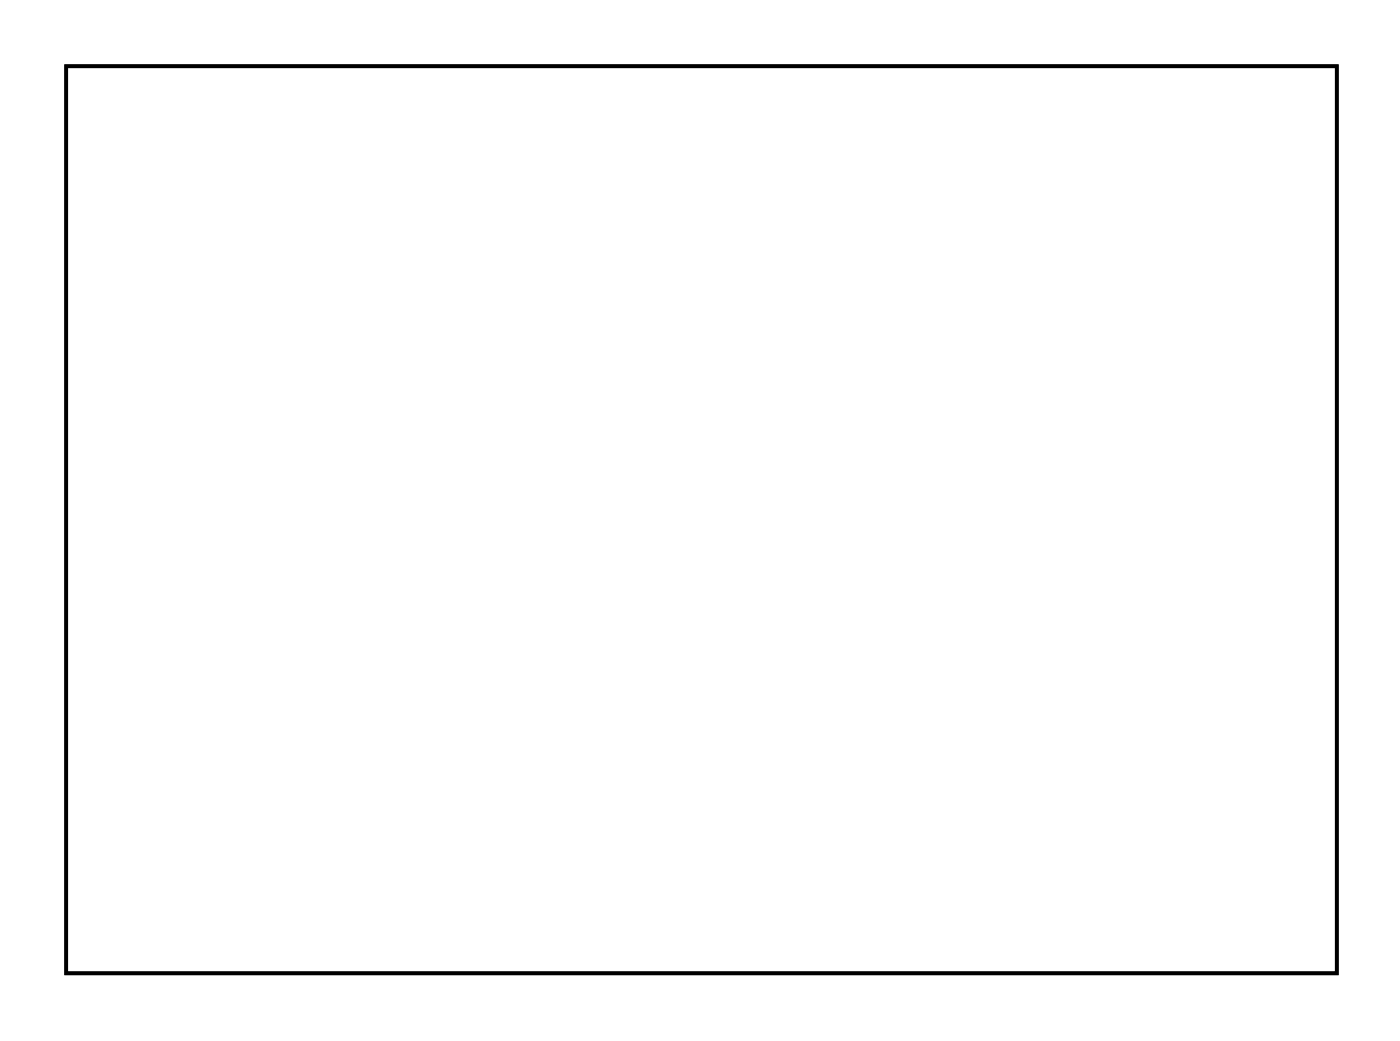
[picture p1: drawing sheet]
<svg xmlns="http://www.w3.org/2000/svg" width="77mm" height="57mm" viewBox="0 0 77 57" stroke-linecap="round" stroke-linejoin="round" font-family="sans-serif">
<path d="M3.6 3.6h69.8v49.8h-69.8z" fill="none" stroke="#000" stroke-width=".2"/>
<path d="M3.6 3.6h69.8v49.8h-69.8zM3.6 3.6v49.8h69.8v-49.8z" fill="#000"/>
<circle cx="67.1" cy="8.6" r=".74" fill="#fff"/>
<circle cx="67.1" cy="8.6" r=".74" fill="none" stroke="#fff" stroke-width=".76" stroke-linecap="butt"/>
<circle cx="67.1" cy="11.1" r=".74" fill="#fff"/>
<circle cx="67.1" cy="11.1" r=".74" fill="none" stroke="#fff" stroke-width=".76" stroke-linecap="butt"/>
<circle cx="67.1" cy="13.7" r=".74" fill="#fff"/>
<circle cx="67.1" cy="13.7" r=".74" fill="none" stroke="#fff" stroke-width=".76" stroke-linecap="butt"/>
<circle cx="67.1" cy="16.2" r=".74" fill="#fff"/>
<circle cx="67.1" cy="16.2" r=".74" fill="none" stroke="#fff" stroke-width=".76" stroke-linecap="butt"/>
<circle cx="40.5" cy="34.6" r=".74" fill="#fff"/>
<circle cx="40.5" cy="34.6" r=".74" fill="none" stroke="#fff" stroke-width=".76" stroke-linecap="butt"/>
<circle cx="37.9" cy="34.6" r=".74" fill="#fff"/>
<circle cx="37.9" cy="34.6" r=".74" fill="none" stroke="#fff" stroke-width=".76" stroke-linecap="butt"/>
<circle cx="35.4" cy="34.6" r=".74" fill="#fff"/>
<circle cx="35.4" cy="34.6" r=".74" fill="none" stroke="#fff" stroke-width=".76" stroke-linecap="butt"/>
<circle cx="32.8" cy="34.6" r=".74" fill="#fff"/>
<circle cx="32.8" cy="34.6" r=".74" fill="none" stroke="#fff" stroke-width=".76" stroke-linecap="butt"/>
<circle cx="30.3" cy="34.6" r=".74" fill="#fff"/>
<circle cx="30.3" cy="34.6" r=".74" fill="none" stroke="#fff" stroke-width=".76" stroke-linecap="butt"/>
<circle cx="27.8" cy="34.6" r=".74" fill="#fff"/>
<circle cx="27.8" cy="34.6" r=".74" fill="none" stroke="#fff" stroke-width=".76" stroke-linecap="butt"/>
<circle cx="25.2" cy="34.6" r=".74" fill="#fff"/>
<circle cx="25.2" cy="34.6" r=".74" fill="none" stroke="#fff" stroke-width=".76" stroke-linecap="butt"/>
<circle cx="22.7" cy="34.6" r=".74" fill="#fff"/>
<circle cx="22.7" cy="34.6" r=".74" fill="none" stroke="#fff" stroke-width=".76" stroke-linecap="butt"/>
<circle cx="20.1" cy="34.6" r=".74" fill="#fff"/>
<circle cx="20.1" cy="34.6" r=".74" fill="none" stroke="#fff" stroke-width=".76" stroke-linecap="butt"/>
<circle cx="17.6" cy="34.6" r=".74" fill="#fff"/>
<circle cx="17.6" cy="34.6" r=".74" fill="none" stroke="#fff" stroke-width=".76" stroke-linecap="butt"/>
<circle cx="15.1" cy="34.6" r=".74" fill="#fff"/>
<circle cx="15.1" cy="34.6" r=".74" fill="none" stroke="#fff" stroke-width=".76" stroke-linecap="butt"/>
<circle cx="12.5" cy="34.6" r=".74" fill="#fff"/>
<circle cx="12.5" cy="34.6" r=".74" fill="none" stroke="#fff" stroke-width=".76" stroke-linecap="butt"/>
<circle cx="10" cy="34.6" r=".74" fill="#fff"/>
<circle cx="10" cy="34.6" r=".74" fill="none" stroke="#fff" stroke-width=".76" stroke-linecap="butt"/>
<circle cx="7.4" cy="34.6" r=".74" fill="#fff"/>
<circle cx="7.4" cy="34.6" r=".74" fill="none" stroke="#fff" stroke-width=".76" stroke-linecap="butt"/>
<circle cx="40.5" cy="49.9" r=".74" fill="#fff"/>
<circle cx="40.5" cy="49.9" r=".74" fill="none" stroke="#fff" stroke-width=".76" stroke-linecap="butt"/>
<circle cx="37.9" cy="49.9" r=".74" fill="#fff"/>
<circle cx="37.9" cy="49.9" r=".74" fill="none" stroke="#fff" stroke-width=".76" stroke-linecap="butt"/>
<circle cx="35.4" cy="49.9" r=".74" fill="#fff"/>
<circle cx="35.4" cy="49.9" r=".74" fill="none" stroke="#fff" stroke-width=".76" stroke-linecap="butt"/>
<circle cx="32.8" cy="49.9" r=".74" fill="#fff"/>
<circle cx="32.8" cy="49.9" r=".74" fill="none" stroke="#fff" stroke-width=".76" stroke-linecap="butt"/>
<circle cx="30.3" cy="49.9" r=".74" fill="#fff"/>
<circle cx="30.3" cy="49.9" r=".74" fill="none" stroke="#fff" stroke-width=".76" stroke-linecap="butt"/>
<circle cx="27.8" cy="49.9" r=".74" fill="#fff"/>
<circle cx="27.8" cy="49.9" r=".74" fill="none" stroke="#fff" stroke-width=".76" stroke-linecap="butt"/>
<circle cx="25.2" cy="49.9" r=".74" fill="#fff"/>
<circle cx="25.2" cy="49.9" r=".74" fill="none" stroke="#fff" stroke-width=".76" stroke-linecap="butt"/>
<circle cx="22.7" cy="49.9" r=".74" fill="#fff"/>
<circle cx="22.7" cy="49.9" r=".74" fill="none" stroke="#fff" stroke-width=".76" stroke-linecap="butt"/>
<circle cx="20.1" cy="49.9" r=".74" fill="#fff"/>
<circle cx="20.1" cy="49.9" r=".74" fill="none" stroke="#fff" stroke-width=".76" stroke-linecap="butt"/>
<circle cx="17.6" cy="49.9" r=".74" fill="#fff"/>
<circle cx="17.6" cy="49.9" r=".74" fill="none" stroke="#fff" stroke-width=".76" stroke-linecap="butt"/>
<circle cx="15.1" cy="49.9" r=".74" fill="#fff"/>
<circle cx="15.1" cy="49.9" r=".74" fill="none" stroke="#fff" stroke-width=".76" stroke-linecap="butt"/>
<circle cx="12.5" cy="49.9" r=".74" fill="#fff"/>
<circle cx="12.5" cy="49.9" r=".74" fill="none" stroke="#fff" stroke-width=".76" stroke-linecap="butt"/>
<circle cx="10" cy="49.9" r=".74" fill="#fff"/>
<circle cx="10" cy="49.9" r=".74" fill="none" stroke="#fff" stroke-width=".76" stroke-linecap="butt"/>
<circle cx="7.4" cy="49.9" r=".74" fill="#fff"/>
<circle cx="7.4" cy="49.9" r=".74" fill="none" stroke="#fff" stroke-width=".76" stroke-linecap="butt"/>
<circle cx="9.3" cy="19.4" r=".74" fill="#fff"/>
<circle cx="9.3" cy="19.4" r=".74" fill="none" stroke="#fff" stroke-width=".76" stroke-linecap="butt"/>
<circle cx="9.3" cy="21.9" r=".74" fill="#fff"/>
<circle cx="9.3" cy="21.9" r=".74" fill="none" stroke="#fff" stroke-width=".76" stroke-linecap="butt"/>
<circle cx="11.9" cy="19.4" r=".74" fill="#fff"/>
<circle cx="11.9" cy="19.4" r=".74" fill="none" stroke="#fff" stroke-width=".76" stroke-linecap="butt"/>
<circle cx="11.9" cy="21.9" r=".74" fill="#fff"/>
<circle cx="11.9" cy="21.9" r=".74" fill="none" stroke="#fff" stroke-width=".76" stroke-linecap="butt"/>
<circle cx="6.8" cy="19.4" r=".74" fill="#fff"/>
<circle cx="6.8" cy="19.4" r=".74" fill="none" stroke="#fff" stroke-width=".76" stroke-linecap="butt"/>
<circle cx="6.8" cy="21.9" r=".74" fill="#fff"/>
<circle cx="6.8" cy="21.9" r=".74" fill="none" stroke="#fff" stroke-width=".76" stroke-linecap="butt"/>
<circle cx="64.6" cy="8.6" r=".74" fill="#fff"/>
<circle cx="64.6" cy="8.6" r=".74" fill="none" stroke="#fff" stroke-width=".76" stroke-linecap="butt"/>
<circle cx="64.6" cy="11.1" r=".74" fill="#fff"/>
<circle cx="64.6" cy="11.1" r=".74" fill="none" stroke="#fff" stroke-width=".76" stroke-linecap="butt"/>
<circle cx="64.6" cy="13.7" r=".74" fill="#fff"/>
<circle cx="64.6" cy="13.7" r=".74" fill="none" stroke="#fff" stroke-width=".76" stroke-linecap="butt"/>
<circle cx="64.6" cy="16.2" r=".74" fill="#fff"/>
<circle cx="64.6" cy="16.2" r=".74" fill="none" stroke="#fff" stroke-width=".76" stroke-linecap="butt"/>
<circle cx="69.7" cy="8.6" r=".74" fill="#fff"/>
<circle cx="69.7" cy="8.6" r=".74" fill="none" stroke="#fff" stroke-width=".76" stroke-linecap="butt"/>
<circle cx="69.7" cy="11.1" r=".74" fill="#fff"/>
<circle cx="69.7" cy="11.1" r=".74" fill="none" stroke="#fff" stroke-width=".76" stroke-linecap="butt"/>
<circle cx="69.7" cy="13.7" r=".74" fill="#fff"/>
<circle cx="69.7" cy="13.7" r=".74" fill="none" stroke="#fff" stroke-width=".76" stroke-linecap="butt"/>
<circle cx="69.7" cy="16.2" r=".74" fill="#fff"/>
<circle cx="69.7" cy="16.2" r=".74" fill="none" stroke="#fff" stroke-width=".76" stroke-linecap="butt"/>
<circle cx="36" cy="9.9" r=".57" fill="#fff"/>
<circle cx="36" cy="9.9" r=".57" fill="none" stroke="#fff" stroke-width=".76" stroke-linecap="butt"/>
<circle cx="38" cy="9.9" r=".57" fill="#fff"/>
<circle cx="38" cy="9.9" r=".57" fill="none" stroke="#fff" stroke-width=".76" stroke-linecap="butt"/>
<circle cx="40" cy="9.9" r=".57" fill="#fff"/>
<circle cx="40" cy="9.9" r=".57" fill="none" stroke="#fff" stroke-width=".76" stroke-linecap="butt"/>
<circle cx="42" cy="9.9" r=".57" fill="#fff"/>
<circle cx="42" cy="9.9" r=".57" fill="none" stroke="#fff" stroke-width=".76" stroke-linecap="butt"/>
<circle cx="28.4" cy="9.9" r=".74" fill="#fff"/>
<circle cx="28.4" cy="9.9" r=".74" fill="none" stroke="#fff" stroke-width=".76" stroke-linecap="butt"/>
<circle cx="25.9" cy="9.9" r=".74" fill="#fff"/>
<circle cx="25.9" cy="9.9" r=".74" fill="none" stroke="#fff" stroke-width=".76" stroke-linecap="butt"/>
<circle cx="23.3" cy="9.9" r=".74" fill="#fff"/>
<circle cx="23.3" cy="9.9" r=".74" fill="none" stroke="#fff" stroke-width=".76" stroke-linecap="butt"/>
<circle cx="20.8" cy="9.9" r=".74" fill="#fff"/>
<circle cx="20.8" cy="9.9" r=".74" fill="none" stroke="#fff" stroke-width=".76" stroke-linecap="butt"/>
<circle cx="18.2" cy="9.9" r=".74" fill="#fff"/>
<circle cx="18.2" cy="9.9" r=".74" fill="none" stroke="#fff" stroke-width=".76" stroke-linecap="butt"/>
<circle cx="15.7" cy="9.9" r=".74" fill="#fff"/>
<circle cx="15.7" cy="9.9" r=".74" fill="none" stroke="#fff" stroke-width=".76" stroke-linecap="butt"/>
<circle cx="23.3" cy="15.6" r=".74" fill="#fff"/>
<circle cx="23.3" cy="15.6" r=".74" fill="none" stroke="#fff" stroke-width=".76" stroke-linecap="butt"/>
<circle cx="20.8" cy="15.6" r=".74" fill="#fff"/>
<circle cx="20.8" cy="15.6" r=".74" fill="none" stroke="#fff" stroke-width=".76" stroke-linecap="butt"/>
<circle cx="20.1" cy="45.4" r=".74" fill="#fff"/>
<circle cx="20.1" cy="45.4" r=".74" fill="none" stroke="#fff" stroke-width=".76" stroke-linecap="butt"/>
<circle cx="17.6" cy="45.4" r=".74" fill="#fff"/>
<circle cx="17.6" cy="45.4" r=".74" fill="none" stroke="#fff" stroke-width=".76" stroke-linecap="butt"/>
<circle cx="45.5" cy="34.6" r=".74" fill="#fff"/>
<circle cx="45.5" cy="34.6" r=".74" fill="none" stroke="#fff" stroke-width=".76" stroke-linecap="butt"/>
<circle cx="15.7" cy="30.2" r=".74" fill="#fff"/>
<circle cx="15.7" cy="30.2" r=".74" fill="none" stroke="#fff" stroke-width=".76" stroke-linecap="butt"/>
<circle cx="28.4" cy="7.3" r=".74" fill="#fff"/>
<circle cx="28.4" cy="7.3" r=".74" fill="none" stroke="#fff" stroke-width=".76" stroke-linecap="butt"/>
<circle cx="15.7" cy="21.9" r=".74" fill="#fff"/>
<circle cx="15.7" cy="21.9" r=".74" fill="none" stroke="#fff" stroke-width=".76" stroke-linecap="butt"/>
<circle cx="53.2" cy="19.4" r=".74" fill="#fff"/>
<circle cx="53.2" cy="19.4" r=".74" fill="none" stroke="#fff" stroke-width=".76" stroke-linecap="butt"/>
<circle cx="12.5" cy="30.2" r=".74" fill="#fff"/>
<circle cx="12.5" cy="30.2" r=".74" fill="none" stroke="#fff" stroke-width=".76" stroke-linecap="butt"/>
<circle cx="53.2" cy="6.1" r=".74" fill="#fff"/>
<circle cx="53.2" cy="6.1" r=".74" fill="none" stroke="#fff" stroke-width=".76" stroke-linecap="butt"/>
<circle cx="69.7" cy="34.6" r=".74" fill="#fff"/>
<circle cx="69.7" cy="34.6" r=".74" fill="none" stroke="#fff" stroke-width=".76" stroke-linecap="butt"/>
<circle cx="32.8" cy="15.6" r=".7" fill="#fff"/>
<circle cx="32.8" cy="15.6" r=".7" fill="none" stroke="#fff" stroke-width=".76" stroke-linecap="butt"/>
<circle cx="32.8" cy="25.7" r=".7" fill="#fff"/>
<circle cx="32.8" cy="25.7" r=".7" fill="none" stroke="#fff" stroke-width=".76" stroke-linecap="butt"/>
<circle cx="37.9" cy="15.6" r=".7" fill="#fff"/>
<circle cx="37.9" cy="15.6" r=".7" fill="none" stroke="#fff" stroke-width=".76" stroke-linecap="butt"/>
<circle cx="37.9" cy="25.7" r=".7" fill="#fff"/>
<circle cx="37.9" cy="25.7" r=".7" fill="none" stroke="#fff" stroke-width=".76" stroke-linecap="butt"/>
<circle cx="35.4" cy="15.6" r=".7" fill="#fff"/>
<circle cx="35.4" cy="15.6" r=".7" fill="none" stroke="#fff" stroke-width=".76" stroke-linecap="butt"/>
<circle cx="35.4" cy="25.7" r=".7" fill="#fff"/>
<circle cx="35.4" cy="25.7" r=".7" fill="none" stroke="#fff" stroke-width=".76" stroke-linecap="butt"/>
<circle cx="69.7" cy="24.5" r=".69" fill="#fff"/>
<circle cx="69.7" cy="24.5" r=".69" fill="none" stroke="#fff" stroke-width=".64" stroke-linecap="butt"/>
<path d="M69 23.8h1.4v1.4h-1.4z" fill="#fff"/>
<path d="M69 23.8h1.4v1.4h-1.4z" fill="none" stroke="#fff" stroke-width=".64" stroke-linecap="butt"/>
<circle cx="67.1" cy="24.5" r=".69" fill="#fff"/>
<circle cx="67.1" cy="24.5" r=".69" fill="none" stroke="#fff" stroke-width=".64" stroke-linecap="butt"/>
<circle cx="64.6" cy="24.5" r=".69" fill="#fff"/>
<circle cx="64.6" cy="24.5" r=".69" fill="none" stroke="#fff" stroke-width=".64" stroke-linecap="butt"/>
<circle cx="62" cy="24.5" r=".69" fill="#fff"/>
<circle cx="62" cy="24.5" r=".69" fill="none" stroke="#fff" stroke-width=".64" stroke-linecap="butt"/>
<circle cx="59.5" cy="24.5" r=".69" fill="#fff"/>
<circle cx="59.5" cy="24.5" r=".69" fill="none" stroke="#fff" stroke-width=".64" stroke-linecap="butt"/>
<circle cx="57" cy="24.5" r=".69" fill="#fff"/>
<circle cx="57" cy="24.5" r=".69" fill="none" stroke="#fff" stroke-width=".64" stroke-linecap="butt"/>
<circle cx="54.4" cy="24.5" r=".69" fill="#fff"/>
<circle cx="54.4" cy="24.5" r=".69" fill="none" stroke="#fff" stroke-width=".64" stroke-linecap="butt"/>
<circle cx="51.9" cy="24.5" r=".69" fill="#fff"/>
<circle cx="51.9" cy="24.5" r=".69" fill="none" stroke="#fff" stroke-width=".64" stroke-linecap="butt"/>
<circle cx="49.3" cy="24.5" r=".69" fill="#fff"/>
<circle cx="49.3" cy="24.5" r=".69" fill="none" stroke="#fff" stroke-width=".64" stroke-linecap="butt"/>
<circle cx="46.8" cy="24.5" r=".69" fill="#fff"/>
<circle cx="46.8" cy="24.5" r=".69" fill="none" stroke="#fff" stroke-width=".64" stroke-linecap="butt"/>
</svg>
